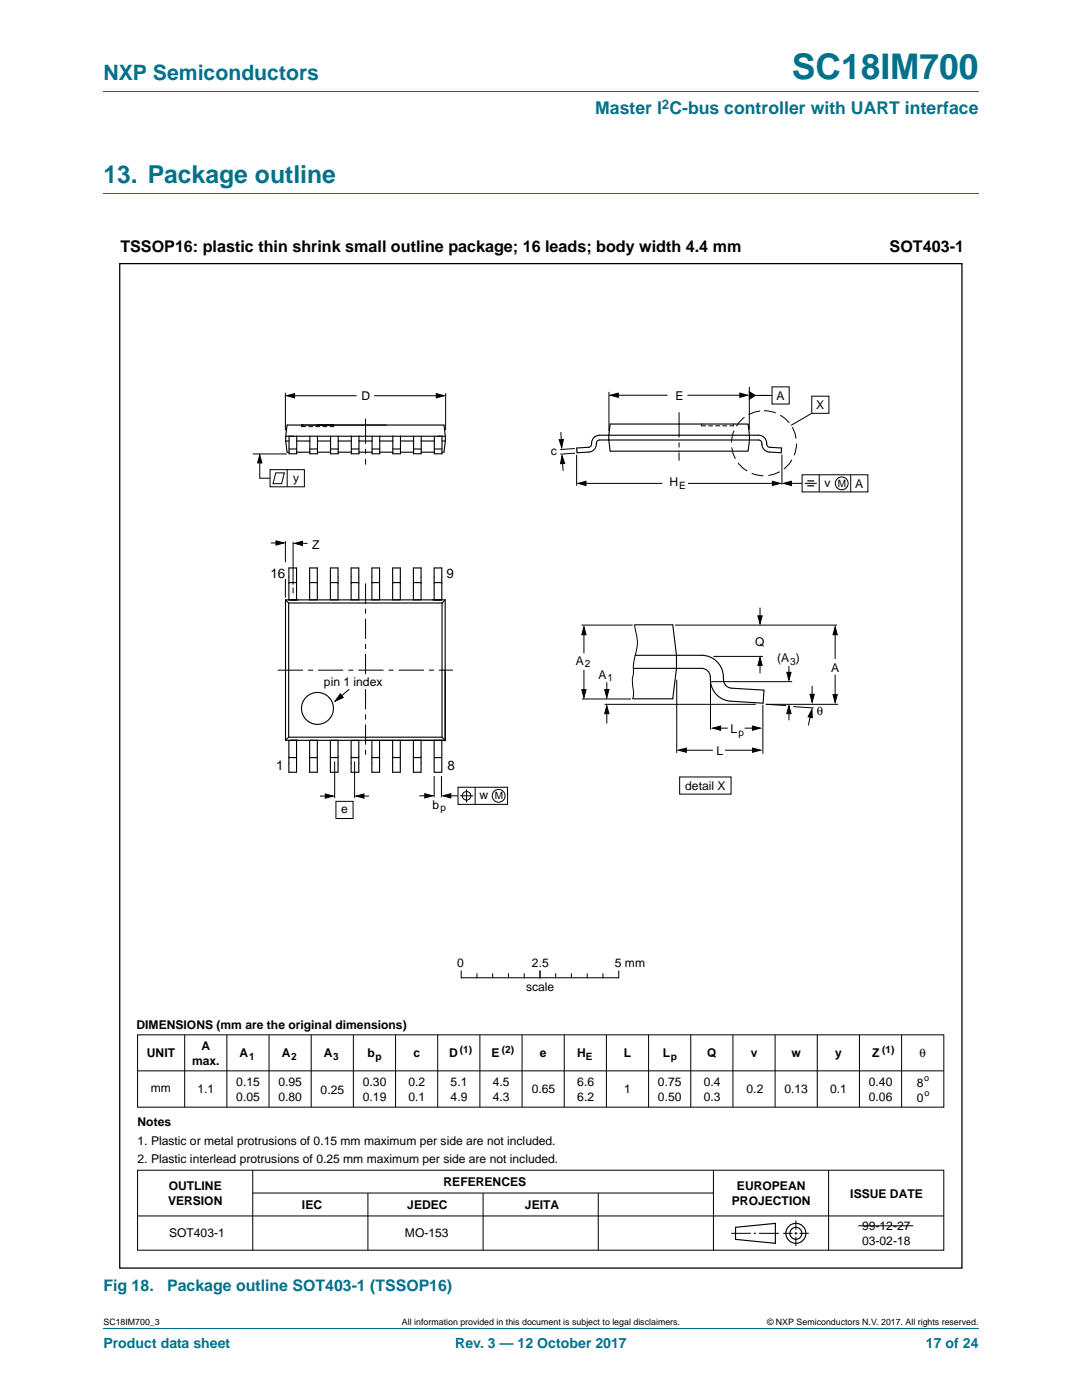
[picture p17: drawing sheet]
<svg xmlns="http://www.w3.org/2000/svg" width="216mm" height="279mm" viewBox="0 0 216 279" stroke-linecap="round" stroke-linejoin="round" font-family="sans-serif">
<defs><g id="words">
<text font-size="7" fill="#00718a" x="158" y="15.8">SC18IM700</text>
<text font-size="4.9" fill="#00718a" x="20.6" y="36.6">13. Package outline</text>
<text font-size="4.2" fill="#00718a" x="20.6" y="16">NXP Semiconductors</text>
<text font-size="3.5" fill="#00718a" x="118.8" y="22.8">Master I C-bus controller with UART interface</text>
<g font-size="3.2">
<text x="24" y="50.2">TSSOP16: plastic thin shrink small outline package; 16 leads; body width 4.4 mm</text>
<text x="177.5" y="50.3">SOT403-1</text>
</g>
<g font-size="3.2" fill="#00718a">
<text x="20.6" y="257.7">Fig 18.</text>
<text x="33.3" y="257.7">Package outline SOT403-1 (TSSOP16)</text>
</g>
<g font-size="2.8" fill="#00718a">
<text x="20.6" y="269.1">Product data sheet</text>
<text x="90.8" y="269.1">Rev. 3 — 12 October 2017</text>
<text x="184.8" y="269.1">17 of 24</text>
</g>
<g font-size="2.7">
<text x="54" y="115.3">16</text>
<text x="89.1" y="115.3">9</text>
<text x="55.1" y="153.6">1</text>
<text x="89.3" y="153.6">8</text>
</g>
<text font-size="2.6" fill="#00718a" x="132.1" y="21.7">2</text>
<g font-size="2.4">
<text x="72.2" y="79.8">D</text>
<text x="134.8" y="79.8">E</text>
<text x="155" y="79.8">A</text>
<text x="162.9" y="81.7">X</text>
<text x="109.9" y="90.8">c</text>
<text x="58.5" y="96.2">y</text>
<text x="133.6" y="97.1">H</text>
<text x="164.5" y="97.2">v</text>
<text x="170.7" y="97.4">A</text>
<text x="62.3" y="109.5">Z</text>
<text x="150.7" y="128.9">Q</text>
<text x="64.6" y="136.9">pin 1 index</text>
<text x="114.9" y="132.7">A</text>
<text x="119.4" y="135.5">A</text>
<text x="155.1" y="132.2">(A )</text>
<text x="165.8" y="134">A</text>
<text x="163" y="142.8">θ</text>
<text x="145.7" y="146.3">L</text>
<text x="143" y="150.6">L</text>
<text x="86.3" y="161.4">b</text>
<text x="95.7" y="159.5">w</text>
<text x="136.7" y="157.6">detail X</text>
<text x="68.1" y="162.3">e</text>
<text x="91.2" y="193.1">0</text>
<text x="105" y="197.8">scale</text>
<text x="106.1" y="193.1">2.5</text>
<text x="122.7" y="193.1">5 mm</text>
<text x="27.2" y="205.4">DIMENSIONS (mm are the original dimensions)</text>
<text x="40.2" y="209.5">A</text>
<text x="29.3" y="211">UNIT</text>
<text x="38.3" y="212.5">max.</text>
<text x="47.8" y="211">A</text>
<text x="56.2" y="211">A</text>
<text x="64.6" y="211">A</text>
<text x="73.3" y="211">b</text>
<text x="82.5" y="211">c</text>
<text x="89.6" y="211">D</text>
<text x="98.1" y="211">E</text>
<text x="107.7" y="211">e</text>
<text x="115.1" y="211">H</text>
<text x="124.5" y="211">L</text>
<text x="132.2" y="211">L</text>
<text x="141.1" y="211">Q</text>
<text x="149.8" y="211">v</text>
<text x="157.9" y="211">w</text>
<text x="166.6" y="211">y</text>
<text x="174" y="211">Z</text>
<text x="183.5" y="211">θ</text>
<text x="30.1" y="218">mm</text>
<text x="39.4" y="218.1">1.1</text>
<text x="47.1" y="216.7">0.15</text>
<text x="47.1" y="219.7">0.05</text>
<text x="55.6" y="216.7">0.95</text>
<text x="55.6" y="219.7">0.80</text>
<text x="64" y="218.2">0.25</text>
<text x="72.4" y="216.7">0.30</text>
<text x="72.4" y="219.7">0.19</text>
<text x="81.5" y="216.7">0.2</text>
<text x="81.5" y="219.7">0.1</text>
<text x="89.9" y="216.7">5.1</text>
<text x="89.9" y="219.7">4.9</text>
<text x="98.3" y="216.7">4.5</text>
<text x="98.3" y="219.7">4.3</text>
<text x="106.1" y="218.2">0.65</text>
<text x="115.2" y="216.7">6.6</text>
<text x="115.2" y="219.7">6.2</text>
<text x="124.6" y="218.2">1</text>
<text x="131.3" y="216.7">0.75</text>
<text x="131.3" y="219.7">0.50</text>
<text x="140.5" y="216.7">0.4</text>
<text x="140.5" y="219.7">0.3</text>
<text x="149" y="218.2">0.2</text>
<text x="156.5" y="218.2">0.13</text>
<text x="165.6" y="218.2">0.1</text>
<text x="173.4" y="216.7">0.40</text>
<text x="173.4" y="219.7">0.06</text>
<text x="183" y="216.9">8</text>
<text x="183" y="219.9">0</text>
<text x="27.4" y="224.8">Notes</text>
<text x="27.4" y="228.4">1. Plastic or metal protrusions of 0.15 mm maximum per side are not included.</text>
<text x="27.4" y="232">2. Plastic interlead protrusions of 0.25 mm maximum per side are not included.</text>
<text x="33.7" y="237.5">OUTLINE</text>
<text x="88.5" y="236.8">REFERENCES</text>
<text x="147" y="237.5">EUROPEAN</text>
<text x="169.7" y="239">ISSUE DATE</text>
<text x="33.5" y="240.4">VERSION</text>
<text x="60.3" y="241.4">IEC</text>
<text x="81.3" y="241.4">JEDEC</text>
<text x="104.8" y="241.4">JEITA</text>
<text x="146" y="240.4">PROJECTION</text>
<text x="172" y="245.4">99-12-27</text>
<text x="33.7" y="247">SOT403-1</text>
<text x="80.8" y="247">MO-153</text>
<text x="172" y="248.4">03-02-18</text>
</g>
<g font-size="2">
<text x="135.5" y="97.6">E</text>
<text x="167.2" y="97.2">M</text>
<text x="116.7" y="133.2">2</text>
<text x="121.2" y="136">1</text>
<text x="157.6" y="132.7">3</text>
<text x="147.3" y="146.8">p</text>
<text x="87.9" y="161.9">p</text>
<text x="98.7" y="159.5">M</text>
<text x="49.7" y="211.5">1</text>
<text x="58.1" y="211.5">2</text>
<text x="66.5" y="211.5">3</text>
<text x="74.9" y="211.5">p</text>
<text x="91.7" y="210.1">(1)</text>
<text x="100.2" y="210.1">(2)</text>
<text x="116.9" y="211.5">E</text>
<text x="133.8" y="211.5">p</text>
<text x="176" y="210.1">(1)</text>
</g>
<g font-size="1.8">
<text x="184.4" y="215.7">o</text>
<text x="184.5" y="218.6">o</text>
<text x="20.6" y="264.5">SC18IM700_3</text>
<text x="80.2" y="264.5">All information provided in this document is subject to legal disclaimers.</text>
<text x="153.1" y="264.5">© NXP Semiconductors N.V. 2017. All rights reserved.</text>
</g>
</g></defs>
<path d="M20.6 18.2h174.7M20.6 38.6h174.7M20.6 265.1h174.7" fill="none" stroke="#00718a" stroke-width=".2"/>
<g fill="none" stroke="#000" stroke-width=".2">
<path d="M56.9 78.4v7.5M58.2 79h13M74.7 79h13.1M88.9 78.5v7.3M121.5 78.2v7.8M122.5 78.9h10.7M137.2 78.9h11.2M149.5 77.2v8.6M150.1 78.9h3.9M154 77.2h3.5v3.4h-3.5zM162 79.1h3.4v3.4h-3.4zM50.4 90.6h6.8"/>
<path d="M51.8 91.4v4h2.1M53.9 93.7h6.8v3.5h-6.8zM55 94.4h1.7l-.5 2.1h-1.7zM57.3 93.7v3.5M60.2 84.8v.3M66.6 84.8v.3M111.9 86.2l.2 2.6M112.2 91.5l.2 2.5M114.7 89.5l-2.9 .2M114.7 90.4l-2.9 .2M115.1 90.8v6.1M116.1 96.5h16.1"/>
<path d="M137.3 96.5h17.4M140 84.6v.3M146.4 84.6v.3M156 90.7v6M157.2 96.5h2.8M160 94.8h13.2v3.4h-13.2zM160.6 96.5h2.4M162 82.5l-4.2 2.4M163.5 94.8v3.4M169.8 94.8v3.4M54.1 108.4h2M56.9 108v4.2"/>
<path d="M56.9 115.6v3.7M58.5 108.2v8.5M58.5 117.3v1.1M59.4 108.4h2M69.7 137.6l-2.5 2M116 124.8h10.3M116.1 139.5h9.8M116.5 125.7v4.7M116.5 133.7v4.8M121.1 136.2v2.5M126.6 124.7a10 10 0 0 1 0 6.8l-.2 1.3v1.3a8.1 8.1 0 0 0 0 4.1l-.1 1.3M134.7 124.8h32.3"/>
<path d="M135 135.7v14.6M141.8 136v9.6M141.9 136h16.2M142.4 131h9.8M151.7 121.3v2.4M151.7 132v2.4M157.4 132.9v1.9M162 136.9v2.5M166.6 126.1v5.4M166.6 134.6v4.6M63.8 158.9h1.9M66.8 151.9v7.4"/>
<path d="M67 159.9h3.5v3.4h-3.5zM70.8 151.9v7.4M71.8 158.9h1.8M83.7 158.8h1.8M86.6 154.9v4.2M88.1 154.9v4.2M89.3 158.8h2.1M91.4 157.1h9.9v3.4h-9.9zM91.8 158.8h2.6M93.1 157.5v2.7M94.8 157.1v3.4M120.6 140.6h30.2"/>
<path d="M121.1 141.8v2.6M135.6 155.1h10.3v3.4h-10.3zM136 149.7h6.3M143.1 145.3h2.1M144.7 149.7h6.3M148.6 145.3h2M152.2 140.6v9.8M152.8 140.6l4.1 .2M152.8 140.6h14.4M157.4 141.8v2M158.3 141l4 .3M161.9 142.2l-.6 2.6"/>
<path d="M92 193.8v1.3M92.1 195.1h31.3M95.2 194.3v.8M98.3 194.3v.8M101.5 194.3v.8M104.6 194.3v.8M107.7 193.8v1.3M110.9 194.3v.8M114 194.3v.8M117.2 194.3v.8M120.3 194.3v.8M123.5 193.8v1.3"/>
<path d="M27.4 206.5h160.9v14.5h-160.9zM27.5 213.7h160.8M36.9 206.5v14.5M45.3 206.5v14.5M53.7 206.5v14.5M62.1 206.5v14.5M70.5 206.5v14.5M78.9 206.5v14.5M87.3 206.5v14.5M95.8 206.5v14.5M104.2 206.5v14.5M112.6 206.5v14.5"/>
<path d="M121 206.5v14.5M129.4 206.5v14.5M137.8 206.5v14.5M146.2 206.5v14.5M154.7 206.5v14.5M163.1 206.5v14.5M171.5 206.5v14.5M179.9 206.5v14.5M27.4 233.5h160.9v16h-160.9zM50.4 233.6v15.9M50.4 238.1h91.9M73.4 238.1v11.4"/>
<path d="M96.4 238.1v11.4M119.4 238.1v11.4M142.4 233.6v15.9M165.3 233.6v15.9M27.4 242.7h160.9M145.9 246.1h3.9M150.4 246.1h.5M151.4 246.1h4M156.3 246.1h1.8M158.5 246.1h.6M158.8 243.6v1.8M158.8 245.9v.5"/>
<path d="M158.8 246.8v1.9M159.5 246.1h1.9M171.3 244.6h10.9"/>
<circle cx="168" cy="96.5" r="1.28"/>
<circle cx="93.1" cy="158.8" r=".86"/>
<circle cx="99.5" cy="158.8" r="1.28"/>
</g>
<g fill="none" stroke="#000" stroke-width=".23">
<path d="M146.8 244.9l7.9-.7v3.9l-7.9-.8z"/>
<circle cx="158.8" cy="246.1" r="1.99"/>
<circle cx="158.8" cy="246.1" r="1.2"/>
</g>
<g fill="#000" stroke="#000" stroke-width=".2">
<path d="M57.2 79l1.6-.4v.8zM87.1 78.6l1.5 .4-1.5 .4zM121.8 78.9l1.6-.4v.8zM147.6 78.5l1.5 .4-1.5 .4zM149.5 78.2l1.2 .7-1.2 .8zM51.8 90.8l.5 1.6h-.9zM111.6 87.8l.8-.1-.3 1.6zM112.1 90.9l.6 1.6h-.9zM115.3 96.5l1.6-.5v.9zM154.1 96l1.6 .5-1.6 .4zM156.3 96.5l1.6-.5v.9zM55.1 107.9l1.6 .5-1.6 .4z"/>
<path d="M58.8 108.4l1.6-.4v.9zM67.9 138.5l.6 .7-1.6 .7zM116.5 125.1l.4 1.6h-.8zM116.1 137.6h.8l-.4 1.6zM120.7 137.6h.8l-.4 1.6zM151.7 131.2l.4 1.6h-.9zM151.2 122.9h.9l-.4 1.6zM157 134.2h.8l-.4 1.6zM161.6 138.6h.9l-.5 1.6zM166.6 125.1l.5 1.6h-.9zM166.2 138.6h.9l-.5 1.6zM64.9 158.4l1.6 .5-1.6 .4z"/>
<path d="M71 158.9l1.6-.5v.9zM84.8 158.4l1.5 .4-1.5 .4zM88.4 158.8l1.6-.4v.8zM121.1 140.9l.4 1.5h-.8zM135.4 149.7l1.6-.4v.8zM142.2 145.3l1.6-.4v.8zM150.1 144.9l1.6 .4-1.6 .4zM150.2 149.3l1.6 .4-1.6 .4zM157.4 140.8l.4 1.6h-.8zM162 141.6l.1 1.6-.8-.2z"/>
</g>
<path d="M72.9 83.5v9.2M135.5 82.3v9.6M55.4 133.8l35-.1" fill="none" stroke="#000" stroke-width=".2" stroke-dasharray="5 1 1 1" stroke-linecap="butt"/>
<path d="M72.9 116.4v34.8" fill="none" stroke="#000" stroke-width=".2" stroke-dasharray="4 1 1 1" stroke-linecap="butt"/>
<path d="M161.1 96h1.4M161.1 96.9h1.4" fill="none" stroke="#000" stroke-width=".24"/>
<circle cx="152.4" cy="88.5" r="6.5" fill="none" stroke="#000" stroke-width=".2" stroke-dasharray="2.4 1" stroke-linecap="butt"/>
<path d="M23.9 52.6h168v200.5h-168z" fill="none" stroke="#000" stroke-width=".25"/>
<g fill="none" stroke="#000" stroke-width=".22">
<path d="M57 88l.3 2.2h.4M57 88h.7M57 87.1v.9M57.7 89.6h1.5M59.2 88h2.6M59.2 90.2h2.6M59.2 87.1v3.5h-1.5v-3.5h31.2M61.8 87.1v3.5h1.5v-3.5M61.8 89.6h1.5M63.3 90.2h2.7M63.3 88h2.7M66 87.1v3.5h1.5v-3.5"/>
<path d="M66 89.6h1.5M67.5 90.2h2.6M67.5 88h2.6M70.1 87.1v3.5h1.5v-.4M70.1 89.6h1.5M71.6 88v2.2h2.6M71.6 87.1v.9h2.6M74.2 89.6h1.6M74.2 87.1v3.5h1.6v-3.5M75.8 90.2h2.6M75.8 88h2.6M78.4 89.6h1.5"/>
<path d="M78.4 87.1v3.5h1.5v-3.5M79.9 90.2h2.6M79.9 88h2.6M82.5 89.6h1.6M82.5 87.1v3.5h1.6v-3.5M84.1 88h2.6M84.1 90.2h2.6M86.7 89.6h1.5M88.2 88h.7M88.2 87.1v3.5h-1.5v-3.5M88.9 87.1l-.3-2.3h-31.3l-.3 2.3h1.6M88.9 88l-.3 2.2h-.4"/>
<path d="M88.9 87.1v.9M115.1 89.4l2.3-.1a.7 .7 0 0 0 .6-.9 1.59 1.59 0 0 1 1.6-1.5h31.8a1.76 1.76 0 0 1 1.6 2l.6 .4 2.3 .1v1l-2.4-.2a1.77 1.77 0 0 1-1.5-2l-.6-.4h-31.8a.7 .7 0 0 0-.6 .9 1.58 1.58 0 0 1-1.5 1.5l-2.4 .2zM121.8 84.6h27.5l.2 3.2-.2 2.2h-27.5l-.3-2.2zM57 119.7v28M57 119.7l.6 .6M57.6 119.7v-6.4h1.6v6.4M57.6 116.3h1.6M61.8 119.7v-6.4h1.5v6.4M61.8 116.3h1.5M65.9 119.7v-6.4h1.6v6.4M65.9 116.3h1.6M70.1 119.7v-6.4h1.5v6.4"/>
<path d="M70.1 116.3h1.5M74.2 113.3h1.5v6.4h-1.5zM74.2 116.3h1.5M78.3 113.3h1.6v6.4h-1.6zM78.3 116.3h1.6M82.5 113.3h1.5v6.4h-1.5zM82.5 116.3h1.5M86.6 113.3h1.6v6.4h-1.6zM86.6 116.3h1.6M88.8 119.7v28h-31.8M88.8 119.7l-.6 .6M88.8 119.7h-31.8"/>
<path d="M88.2 120.3v26.8M88.2 120.3h-30.6v26.8M126.6 124.7h7.6l.8 6.1v2.6l-.8 6.1h-7.9M126.7 130.8h13.3a4.5 4.5 0 0 1 4.4 5.1 1.72 1.72 0 0 0 1.6 1.4l6.4 .4-.1 2.6-6.5-.4a4.4 4.4 0 0 1-4.1-4.9 1.73 1.73 0 0 0-1.7-1.6h-13.6M57.6 147.1l-.6 .6M57.6 151v3.1h1.6v-6.4h-1.6v3.3M57.6 151.2h1.6M61.8 147.7h1.5v6.4h-1.5zM61.8 151.2h1.5M65.9 147.7h1.6v6.4h-1.6zM65.9 151.2h1.6M70.1 147.8h1.5v6.3h-1.5z"/>
<path d="M70.1 151.2h1.5M74.2 151.2h1.5M75.7 147.7v6.4h-1.5v-6.4M78.3 151.2h1.6M79.9 147.7v6.4h-1.6v-6.4M82.5 151.2h1.5M82.5 147.7v6.4h1.5v-6.4M86.6 151.2h1.6M86.6 147.7v6.4h1.6v-6.4M88.2 147.1h-30.6M88.2 147.1l.6 .6h-15.9"/>
<circle cx="63.3" cy="141.4" r="3.2"/>
</g>
<path d="M60.2 85.1h6.4M140 85h6.4" fill="none" stroke="#000" stroke-width=".2" stroke-dasharray=".8 .6"/>
<path d="M72.5 134.8h.9v2.5h-.9z" fill="#fff" stroke="#fff" stroke-width=".2"/>
<use href="#words"/>
</svg>
